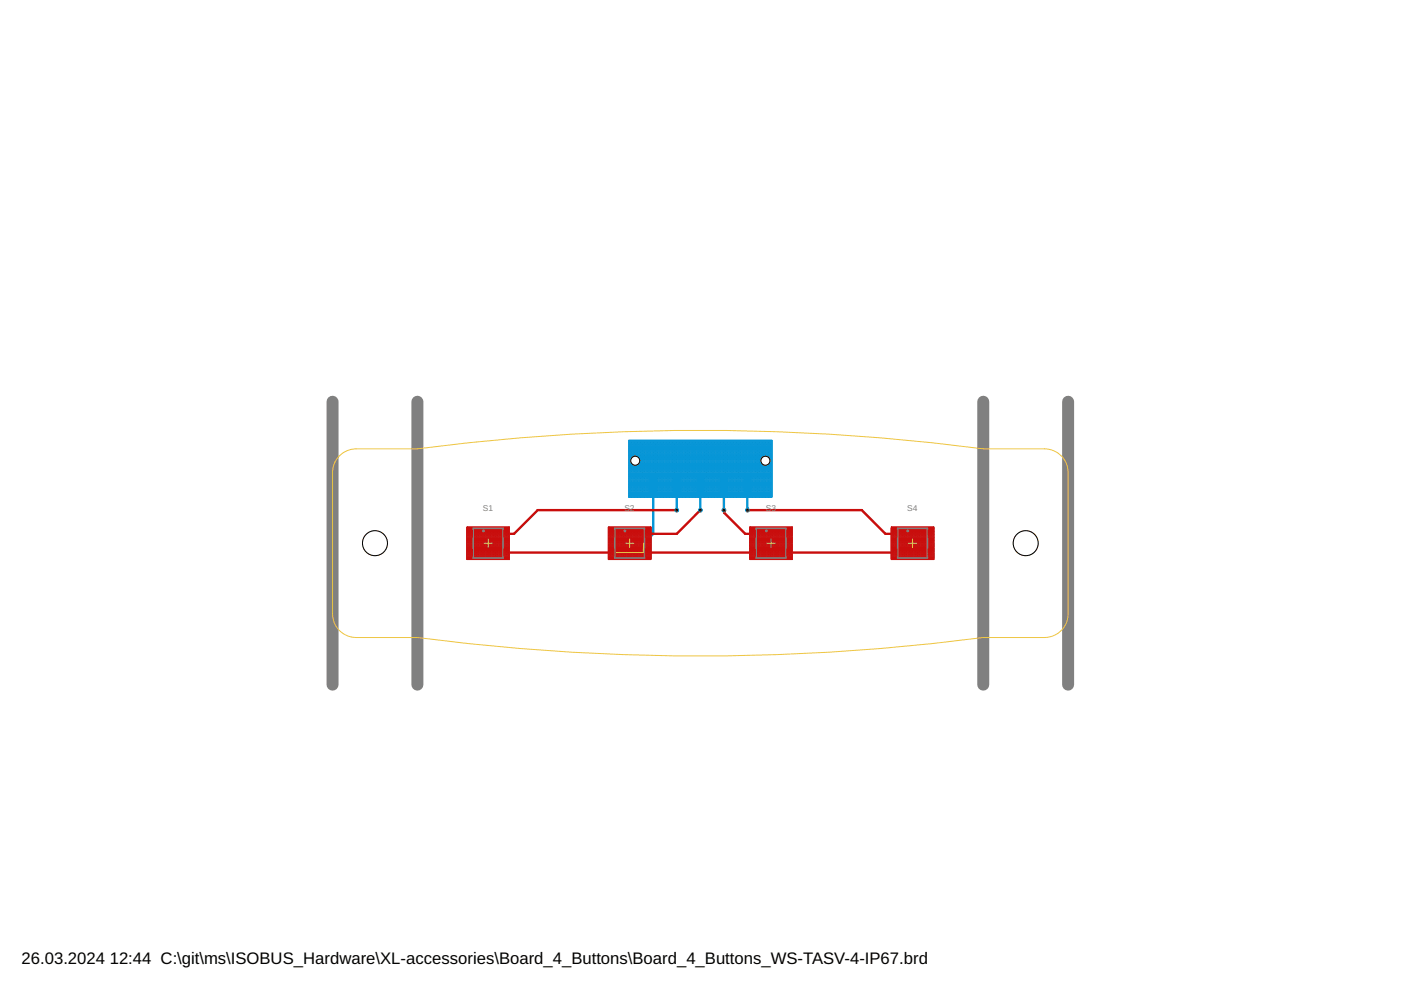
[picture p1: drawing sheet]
<svg xmlns="http://www.w3.org/2000/svg" width="297mm" height="210mm" viewBox="0 0 297 210" stroke-linecap="round" stroke-linejoin="round" font-family="sans-serif">
<defs><g id="words">
<g font-size="3.5">
<text x="4.6" y="204.3">26.03.2024</text>
<text x="23.3" y="204.3">12:44 C:\git\ms\ISOBUS_Hardware\XL-accessories\Board_4_Buttons\Board_4_Buttons_WS-TASV-4-IP67.brd</text>
</g>
<g font-size="1.8" fill="#808080">
<text x="102.4" y="108.3">S1</text>
<text x="132.4" y="108.3">S2</text>
<text x="162.4" y="108.3">S3</text>
<text x="192.4" y="108.3">S4</text>
</g>
</g></defs>
<path d="M147.5 97.7h2M148.5 96.7v2" fill="none" stroke="#afd134" stroke-width=".21"/>
<path d="M135.9 98.4v3.6h1.6M135.9 97v-3.4h25.2v3.4M136 93.7h25v8.2h-25zM161.1 98.4v3.6h-1.6M139.5 102h3M144.5 102h3M149.5 102h3M154.5 102h3" fill="none" stroke="#808080" stroke-width=".21"/>
<circle cx="137.2" cy="104.9" r=".3" fill="#808080" stroke="#808080" stroke-width=".21"/>
<g fill="#0696d7" stroke="#0696d7" stroke-width=".21">
<path d="M133.3 105.3l30.3 .1z"/>
<path d="M163.5 93.3l.1 12.1z"/>
<path d="M133.3 93.3l30.3 .1z"/>
<path d="M133.3 93.3l.1 12.1z"/>
<path d="M133.4 105.3l30.2 .1z"/>
<path d="M133.3 105.3h30.3z"/>
<path d="M133.3 105.2h30.3z"/>
<path d="M133.3 105.1l30.3 .1z"/>
<path d="M133.3 105.1h30.3z"/>
<path d="M133.3 105l30.3 .1z"/>
<path d="M133.4 104.9l30.2 .1z"/>
<path d="M133.3 104.8l30.3 .1z"/>
<path d="M133.3 104.8h30.3z"/>
<path d="M133.3 104.7l30.3 .1z"/>
<path d="M133.3 104.6l30.3 .1z"/>
<path d="M133.3 104.6h30.3z"/>
<path d="M133.3 104.5l30.3 .1z"/>
<path d="M133.3 104.4l30.3 .1z"/>
<path d="M133.4 104.4h30.2z"/>
<path d="M133.3 104.3l30.3 .1z"/>
<path d="M133.3 104.2l30.3 .1z"/>
<path d="M133.3 104.2h30.3z"/>
<path d="M133.3 104.1l30.3 .1z"/>
<path d="M133.3 104l30.3 .1z"/>
<path d="M133.3 103.9l30.3 .1z"/>
<path d="M133.3 103.9h30.3z"/>
<path d="M133.3 103.8l30.3 .1z"/>
<path d="M133.3 103.8h30.3z"/>
<path d="M133.3 103.7l30.3 .1z"/>
<path d="M133.3 103.6l30.3 .1z"/>
<path d="M133.3 103.5l30.3 .1z"/>
<path d="M133.3 103.5h30.3z"/>
<path d="M133.4 103.4l30.2 .1z"/>
<path d="M133.4 103.3l30.2 .1z"/>
<path d="M133.3 103.3h30.3z"/>
<path d="M133.3 103.2l30.3 .1z"/>
<path d="M133.3 103.1l30.3 .1z"/>
<path d="M133.3 103.1h30.3z"/>
<path d="M133.3 103l30.3 .1z"/>
<path d="M133.3 102.9l30.3 .1z"/>
<path d="M133.3 102.9h30.3z"/>
<path d="M133.3 102.8l30.3 .1z"/>
<path d="M133.3 102.7l30.3 .1z"/>
<path d="M133.3 102.7h30.3z"/>
<path d="M133.3 102.6l30.3 .1z"/>
<path d="M133.3 102.5l30.3 .1z"/>
<path d="M133.4 102.4l30.2 .1z"/>
<path d="M133.4 102.4h30.2z"/>
<path d="M133.3 102.3l30.3 .1z"/>
<path d="M133.3 102.3h30.3z"/>
<path d="M133.3 102.2l30.3 .1z"/>
<path d="M133.3 102.1l30.3 .1z"/>
<path d="M133.3 102l30.3 .1z"/>
<path d="M133.3 102h30.3z"/>
<path d="M133.3 101.9l30.3 .1z"/>
<path d="M133.3 101.9h30.3z"/>
<path d="M133.3 101.8h30.3z"/>
<path d="M133.3 101.7l30.3 .1z"/>
<path d="M133.3 101.6l30.3 .1z"/>
<path d="M133.3 101.6h30.3z"/>
<path d="M133.3 101.5l30.3 .1z"/>
<path d="M133.4 101.4l30.2 .1z"/>
<path d="M133.3 101.4h30.3z"/>
<path d="M133.3 101.3l30.3 .1z"/>
<path d="M133.3 101.2l30.3 .1z"/>
<path d="M133.3 101.2h30.3z"/>
<path d="M133.3 101.1l30.3 .1z"/>
<path d="M133.3 101l30.3 .1z"/>
<path d="M133.3 101h30.3z"/>
<path d="M133.4 100.9h30.2z"/>
<path d="M133.3 100.8l30.3 .1z"/>
<path d="M133.3 100.8h30.3z"/>
<path d="M133.3 100.7l30.3 .1z"/>
<path d="M133.3 100.6l30.3 .1z"/>
<path d="M133.3 100.5l30.3 .1z"/>
<path d="M133.4 100.5h30.2z"/>
<path d="M133.3 100.4l30.3 .1z"/>
<path d="M133.3 100.4h30.3z"/>
<path d="M133.3 100.3h30.3z"/>
<path d="M133.3 100.2l30.3 .1z"/>
<path d="M133.3 100.1l30.3 .1z"/>
<path d="M133.3 100.1h30.3z"/>
<path d="M133.3 100l30.3 .1z"/>
<path d="M133.4 99.9l30.2 .1z"/>
<path d="M133.3 99.9h30.3z"/>
<path d="M133.3 99.8l30.3 .1z"/>
<path d="M133.3 99.7l30.3 .1z"/>
<path d="M133.3 99.7h30.3z"/>
<path d="M133.3 99.6l30.3 .1z"/>
<path d="M133.4 99.5l30.2 .1z"/>
<path d="M133.3 99.5h30.3z"/>
<path d="M133.3 99.4l30.3 .1z"/>
<path d="M133.3 99.3l30.3 .1z"/>
<path d="M133.3 99.3h30.3z"/>
<path d="M133.3 99.2l30.3 .1z"/>
<path d="M133.3 99.1l30.3 .1z"/>
<path d="M133.3 99l30.3 .1z"/>
<path d="M133.4 99h30.2z"/>
<path d="M133.3 98.9l30.3 .1z"/>
<path d="M133.3 98.8l30.3 .1z"/>
<path d="M133.3 98.8h30.3z"/>
<path d="M133.3 98.7l30.3 .1z"/>
<path d="M133.3 98.6l30.3 .1z"/>
<path d="M133.4 98.6h30.2z"/>
<path d="M133.3 98.5l30.3 .1z"/>
<path d="M133.3 98.4l30.3 .1z"/>
<path d="M133.3 98.4h30.3z"/>
<path d="M133.3 98.3l30.3 .1z"/>
<path d="M133.3 98.2l30.3 .1z"/>
<path d="M133.3 98.2h30.3z"/>
<path d="M133.3 98.1h30.3z"/>
<path d="M133.4 98l30.2 .1z"/>
<path d="M133.3 98h30.3z"/>
<path d="M133.3 97.9l30.3 .1z"/>
<path d="M133.3 97.8l30.3 .1z"/>
<path d="M133.3 97.7l30.3 .1z"/>
<path d="M133.3 97.7h30.3z"/>
<path d="M133.4 97.6l30.2 .1z"/>
<path d="M133.3 97.5l30.3 .1z"/>
<path d="M133.3 97.5h30.3z"/>
<path d="M133.3 97.4l30.3 .1z"/>
<path d="M133.3 97.3l30.3 .1z"/>
<path d="M133.3 97.3h30.3z"/>
<path d="M133.3 97.2l30.3 .1z"/>
<path d="M133.3 97.1l30.3 .1z"/>
<path d="M133.4 97l30.2 .1z"/>
<path d="M133.3 97l30.3 .1z"/>
<path d="M133.3 96.9l30.3 .1z"/>
<path d="M133.3 96.9h30.3z"/>
<path d="M133.3 96.8l30.3 .1z"/>
<path d="M133.3 96.7l30.3 .1z"/>
<path d="M133.4 96.6l30.2 .1z"/>
<path d="M133.3 96.6h30.3z"/>
<path d="M133.3 96.5l30.3 .1z"/>
<path d="M133.3 96.5h30.3z"/>
<path d="M133.3 96.4l30.3 .1z"/>
<path d="M133.3 96.3l30.3 .1z"/>
<path d="M133.3 96.2l30.3 .1z"/>
<path d="M133.3 96.2h30.3z"/>
<path d="M133.4 96.1l30.2 .1z"/>
<path d="M133.3 96.1h30.3z"/>
<path d="M133.3 96h30.3z"/>
<path d="M133.3 95.9l30.3 .1z"/>
<path d="M133.3 95.8l30.3 .1z"/>
<path d="M133.3 95.8h30.3z"/>
<path d="M133.3 95.7l30.3 .1z"/>
<path d="M133.3 95.6l30.3 .1z"/>
<path d="M133.3 95.6h30.3z"/>
<path d="M133.3 95.5l30.3 .1z"/>
<path d="M133.3 95.4l30.3 .1z"/>
<path d="M133.3 95.4h30.3z"/>
<path d="M133.3 95.3l30.3 .1z"/>
<path d="M133.3 95.2l30.3 .1z"/>
<path d="M133.4 95.1l30.2 .1z"/>
<path d="M133.4 95.1h30.2z"/>
<path d="M133.3 95l30.3 .1z"/>
<path d="M133.3 95h30.3z"/>
<path d="M133.3 94.9l30.3 .1z"/>
<path d="M133.3 94.8l30.3 .1z"/>
<path d="M133.3 94.7l30.3 .1z"/>
<path d="M133.3 94.7h30.3z"/>
<path d="M133.3 94.6l30.3 .1z"/>
<path d="M133.3 94.6h30.3z"/>
<path d="M133.3 94.5h30.3z"/>
<path d="M133.3 94.4l30.3 .1z"/>
<path d="M133.3 94.3l30.3 .1z"/>
<path d="M133.3 94.3h30.3z"/>
<path d="M133.4 94.2l30.2 .1z"/>
<path d="M133.4 94.1l30.2 .1z"/>
<path d="M133.3 94.1h30.3z"/>
<path d="M133.3 94l30.3 .1z"/>
<path d="M133.3 93.9l30.3 .1z"/>
<path d="M133.3 93.9h30.3z"/>
<path d="M133.3 93.8l30.3 .1z"/>
<path d="M133.3 93.7l30.3 .1z"/>
<path d="M133.3 93.7h30.3z"/>
<path d="M133.3 93.6l30.3 .1z"/>
<path d="M133.3 93.5l30.3 .1z"/>
<path d="M133.3 93.5h30.3z"/>
<path d="M133.3 93.4l30.3 .1z"/>
<path d="M137.8 100.6h1.4v4.5h-1.4z"/>
<path d="M142.8 100.6h1.4v4.5h-1.4z"/>
<path d="M147.8 100.6h1.4v4.5h-1.4z"/>
<path d="M152.8 100.6h1.4v4.5h-1.4z"/>
<path d="M157.8 100.6h1.4v4.5h-1.4z"/>
</g>
<path d="M138.5 102.8v10.4l-2 2M143.5 102.8v5.4M148.5 102.8v5.4M153.5 102.8v5.4M158.5 102.8v5.4" fill="none" stroke="#0696d7" stroke-width=".51"/>
<circle cx="136.5" cy="115.2" r=".38" fill="#0dab76" stroke="#0dab76" stroke-width=".21"/>
<circle cx="136.5" cy="115.2" r=".17" fill="#fff" stroke="#000" stroke-width=".21"/>
<circle cx="143.5" cy="108.2" r=".38" fill="#0dab76" stroke="#0dab76" stroke-width=".21"/>
<circle cx="143.5" cy="108.2" r=".17" fill="#fff" stroke="#000" stroke-width=".21"/>
<circle cx="148.5" cy="108.2" r=".38" fill="#0dab76" stroke="#0dab76" stroke-width=".21"/>
<circle cx="148.5" cy="108.2" r=".17" fill="#fff" stroke="#000" stroke-width=".21"/>
<circle cx="153.5" cy="108.2" r=".38" fill="#0dab76" stroke="#0dab76" stroke-width=".21"/>
<circle cx="153.5" cy="108.2" r=".17" fill="#fff" stroke="#000" stroke-width=".21"/>
<circle cx="158.5" cy="108.2" r=".38" fill="#0dab76" stroke="#0dab76" stroke-width=".21"/>
<circle cx="158.5" cy="108.2" r=".17" fill="#fff" stroke="#000" stroke-width=".21"/>
<g fill="#c90d0c" stroke="#c90d0c" stroke-width=".21">
<path d="M99.3 112.7h2.7v1h-2.7z"/>
<path d="M99.3 116.6h2.7v1.1h-2.7z"/>
<path d="M105 116.6h2.7v1.1h-2.7z"/>
<path d="M105 112.7h2.7v1h-2.7z"/>
<path d="M129.2 112.7h2.8v1h-2.8z"/>
<path d="M129.2 116.6h2.8v1.1h-2.8z"/>
<path d="M135 116.6h2.7v1.1h-2.7z"/>
<path d="M135 112.7h2.7v1h-2.7z"/>
<path d="M159.2 112.7h2.8v1h-2.8z"/>
<path d="M159.2 116.6h2.8v1.1h-2.8z"/>
<path d="M165 116.6h2.7v1.1h-2.7z"/>
<path d="M165 112.7h2.7v1h-2.7z"/>
<path d="M189.2 112.7h2.8v1h-2.8z"/>
<path d="M189.2 116.6h2.8v1.1h-2.8z"/>
<path d="M195 116.6h2.7v1.1h-2.7z"/>
<path d="M195 112.7h2.7v1h-2.7z"/>
</g>
<path d="M100.6 117.2h30M136.4 117.2h59.9M143.5 108.2h-29.5l-5 5h-8.4M148.5 108.2l-5 5h-12.9M153.5 108.2l.1 .6 4.4 4.4h8.3M158.5 108.2h24.2l5 5h8.6" fill="none" stroke="#c90d0c" stroke-width=".51"/>
<circle cx="136.5" cy="115.2" r=".38" fill="#0dab76" stroke="#0dab76" stroke-width=".21"/>
<circle cx="136.5" cy="115.2" r=".17" fill="#fff" stroke="#000" stroke-width=".21"/>
<circle cx="143.5" cy="108.2" r=".38" fill="#0dab76" stroke="#0dab76" stroke-width=".21"/>
<circle cx="143.5" cy="108.2" r=".17" fill="#fff" stroke="#000" stroke-width=".21"/>
<circle cx="148.5" cy="108.2" r=".38" fill="#0dab76" stroke="#0dab76" stroke-width=".21"/>
<circle cx="148.5" cy="108.2" r=".17" fill="#fff" stroke="#000" stroke-width=".21"/>
<circle cx="153.5" cy="108.2" r=".38" fill="#0dab76" stroke="#0dab76" stroke-width=".21"/>
<circle cx="153.5" cy="108.2" r=".17" fill="#fff" stroke="#000" stroke-width=".21"/>
<circle cx="158.5" cy="108.2" r=".38" fill="#0dab76" stroke="#0dab76" stroke-width=".21"/>
<circle cx="158.5" cy="108.2" r=".17" fill="#fff" stroke="#000" stroke-width=".21"/>
<g fill="#c90d0c" stroke="#c90d0c" stroke-width=".21">
<path d="M99 111.7l9 .1z"/>
<path d="M107.9 111.7l.1 6.9z"/>
<path d="M99 118.6h9z"/>
<path d="M99 111.7l.1 6.9z"/>
<path d="M99 118.5l9 .1z"/>
<path d="M99 118.4l9 .1z"/>
<path d="M99 118.3l9 .1z"/>
<path d="M99 118.3h9z"/>
<path d="M99 118.2l9 .1z"/>
<path d="M99 118.2h9z"/>
<path d="M99 118.1l9 .1z"/>
<path d="M99 118l9 .1z"/>
<path d="M99 117.9l9 .1z"/>
<path d="M99 117.9h9z"/>
<path d="M99 117.8l9 .1z"/>
<path d="M99 117.7l9 .1z"/>
<path d="M99 117.7h9z"/>
<path d="M99 117.6l9 .1z"/>
<path d="M99 117.5l9 .1z"/>
<path d="M99 117.5h9z"/>
<path d="M99 117.4l9 .1z"/>
<path d="M99 117.3l9 .1z"/>
<path d="M99 117.3h9z"/>
<path d="M99 117.2l9 .1z"/>
<path d="M99 117.1l9 .1z"/>
<path d="M99 117.1h9z"/>
<path d="M99 117l9 .1z"/>
<path d="M99 116.9l9 .1z"/>
<path d="M99 116.9h9z"/>
<path d="M99 116.8h9z"/>
<path d="M99 116.7l9 .1z"/>
<path d="M99 116.6l9 .1z"/>
<path d="M99 116.6h9z"/>
<path d="M99 116.5l9 .1z"/>
<path d="M99 116.4l9 .1z"/>
<path d="M99 116.4h9z"/>
<path d="M99 116.3l9 .1z"/>
<path d="M99 116.2l9 .1z"/>
<path d="M99 116.2h9z"/>
<path d="M99 116.1l9 .1z"/>
<path d="M99 116l9 .1z"/>
<path d="M99 116h9z"/>
<path d="M99 115.9l9 .1z"/>
<path d="M99 115.8l9 .1z"/>
<path d="M99 115.8h9z"/>
<path d="M99 115.7l9 .1z"/>
<path d="M99 115.6l9 .1z"/>
<path d="M99 115.5l9 .1z"/>
<path d="M99 115.5h9z"/>
<path d="M99 115.4l9 .1z"/>
<path d="M99 115.4h9z"/>
<path d="M99 115.3h9z"/>
<path d="M99 115.2l9 .1z"/>
<path d="M99 115.1l9 .1z"/>
<path d="M99 115.1h9z"/>
<path d="M99 115l9 .1z"/>
<path d="M99 114.9l9 .1z"/>
<path d="M99 114.9h9z"/>
<path d="M99 114.8l9 .1z"/>
<path d="M99 114.7l9 .1z"/>
<path d="M99 114.7h9z"/>
<path d="M99 114.6l9 .1z"/>
<path d="M99 114.5l9 .1z"/>
<path d="M99 114.5h9z"/>
<path d="M99 114.4l9 .1z"/>
<path d="M99 114.3l9 .1z"/>
<path d="M99 114.3h9z"/>
<path d="M99 114.2l9 .1z"/>
<path d="M99 114.1l9 .1z"/>
<path d="M99 114l9 .1z"/>
<path d="M99 114h9z"/>
<path d="M99 113.9l9 .1z"/>
<path d="M99 113.9h9z"/>
<path d="M99 113.8l9 .1z"/>
<path d="M99 113.7l9 .1z"/>
<path d="M99 113.6l9 .1z"/>
<path d="M99 113.6h9z"/>
<path d="M99 113.5l9 .1z"/>
<path d="M99 113.4l9 .1z"/>
<path d="M99 113.4h9z"/>
<path d="M99 113.3l9 .1z"/>
<path d="M99 113.2l9 .1z"/>
<path d="M99 113.2h9z"/>
<path d="M99 113.1l9 .1z"/>
<path d="M99 113l9 .1z"/>
<path d="M99 113h9z"/>
<path d="M99 112.9l9 .1z"/>
<path d="M99 112.8l9 .1z"/>
<path d="M99 112.8h9z"/>
<path d="M99 112.7l9 .1z"/>
<path d="M99 112.6l9 .1z"/>
<path d="M99 112.6h9z"/>
<path d="M99 112.5h9z"/>
<path d="M99 112.4l9 .1z"/>
<path d="M99 112.4h9z"/>
<path d="M99 112.3l9 .1z"/>
<path d="M99 112.2l9 .1z"/>
<path d="M99 112.1l9 .1z"/>
<path d="M99 112.1h9z"/>
<path d="M99 112l9 .1z"/>
<path d="M99 112h9z"/>
<path d="M99 111.9h9z"/>
<path d="M99 111.8l9 .1z"/>
<path d="M129 111.7l9 .1z"/>
<path d="M137.9 111.7l.1 6.9z"/>
<path d="M129 118.6h9z"/>
<path d="M129 111.7l.1 6.9z"/>
<path d="M129 118.5l9 .1z"/>
<path d="M129 118.4l9 .1z"/>
<path d="M129 118.3l9 .1z"/>
<path d="M129 118.3h9z"/>
<path d="M129 118.2l9 .1z"/>
<path d="M129 118.2h9z"/>
<path d="M129 118.1l9 .1z"/>
<path d="M129 118l9 .1z"/>
<path d="M129 117.9l9 .1z"/>
<path d="M129 117.9h9z"/>
<path d="M129 117.8l9 .1z"/>
<path d="M129 117.7l9 .1z"/>
<path d="M129 117.7h9z"/>
<path d="M129 117.6l9 .1z"/>
<path d="M129 117.5l9 .1z"/>
<path d="M129 117.5h9z"/>
<path d="M129 117.4l9 .1z"/>
<path d="M129 117.3l9 .1z"/>
<path d="M129 117.3h9z"/>
<path d="M129 117.2l9 .1z"/>
<path d="M129 117.1l9 .1z"/>
<path d="M129 117.1h9z"/>
<path d="M129 117l9 .1z"/>
<path d="M129 116.9l9 .1z"/>
<path d="M129 116.9h9z"/>
<path d="M129 116.8h9z"/>
<path d="M129 116.7l9 .1z"/>
<path d="M129 116.6l9 .1z"/>
<path d="M129 116.6h9z"/>
<path d="M129 116.5l9 .1z"/>
<path d="M129 116.4l9 .1z"/>
<path d="M129 116.4h9z"/>
<path d="M129 116.3l9 .1z"/>
<path d="M129 116.2l9 .1z"/>
<path d="M129 116.2h9z"/>
<path d="M129 116.1l9 .1z"/>
<path d="M129 116l9 .1z"/>
<path d="M129 116h9z"/>
<path d="M129 115.9l9 .1z"/>
<path d="M129 115.8l9 .1z"/>
<path d="M129 115.8h9z"/>
<path d="M129 115.7l9 .1z"/>
<path d="M129 115.6l9 .1z"/>
<path d="M129 115.5l9 .1z"/>
<path d="M129 115.5h9z"/>
<path d="M129 115.4l9 .1z"/>
<path d="M129 115.4h9z"/>
<path d="M129 115.3h9z"/>
<path d="M129 115.2l9 .1z"/>
<path d="M129 115.1l9 .1z"/>
<path d="M129 115.1h9z"/>
<path d="M129 115l9 .1z"/>
<path d="M129 114.9l9 .1z"/>
<path d="M129 114.9h9z"/>
<path d="M129 114.8l9 .1z"/>
<path d="M129 114.7l9 .1z"/>
<path d="M129 114.7h9z"/>
<path d="M129 114.6l9 .1z"/>
<path d="M129 114.5l9 .1z"/>
<path d="M129 114.5h9z"/>
<path d="M129 114.4l9 .1z"/>
<path d="M129 114.3l9 .1z"/>
<path d="M129 114.3h9z"/>
<path d="M129 114.2l9 .1z"/>
<path d="M129 114.1l9 .1z"/>
<path d="M129 114l9 .1z"/>
<path d="M129 114h9z"/>
<path d="M129 113.9l9 .1z"/>
<path d="M129 113.9h9z"/>
<path d="M129 113.8l9 .1z"/>
<path d="M129 113.7l9 .1z"/>
<path d="M129 113.6l9 .1z"/>
<path d="M129 113.6h9z"/>
<path d="M129 113.5l9 .1z"/>
<path d="M129 113.4l9 .1z"/>
<path d="M129 113.4h9z"/>
<path d="M129 113.3l9 .1z"/>
<path d="M129 113.2l9 .1z"/>
<path d="M129 113.2h9z"/>
<path d="M129 113.1l9 .1z"/>
<path d="M129 113l9 .1z"/>
<path d="M129 113h9z"/>
<path d="M129 112.9l9 .1z"/>
<path d="M129 112.8l9 .1z"/>
<path d="M129 112.8h9z"/>
<path d="M129 112.7l9 .1z"/>
<path d="M129 112.6l9 .1z"/>
<path d="M129 112.6h9z"/>
<path d="M129 112.5h9z"/>
<path d="M129 112.4l9 .1z"/>
<path d="M129 112.4h9z"/>
<path d="M129 112.3l9 .1z"/>
<path d="M129 112.2l9 .1z"/>
<path d="M129 112.1l9 .1z"/>
<path d="M129 112.1h9z"/>
<path d="M129 112l9 .1z"/>
<path d="M129 112h9z"/>
<path d="M129 111.9h9z"/>
<path d="M129 111.8l9 .1z"/>
<path d="M159 111.7l9 .1z"/>
<path d="M167.9 111.7l.1 6.9z"/>
<path d="M159 118.6h9z"/>
<path d="M159 111.7l.1 6.9z"/>
<path d="M159 118.5l9 .1z"/>
<path d="M159 118.4l9 .1z"/>
<path d="M159 118.3l9 .1z"/>
<path d="M159 118.3h9z"/>
<path d="M159 118.2l9 .1z"/>
<path d="M159 118.2h9z"/>
<path d="M159 118.1l9 .1z"/>
<path d="M159 118l9 .1z"/>
<path d="M159 117.9l9 .1z"/>
<path d="M159 117.9h9z"/>
<path d="M159 117.8l9 .1z"/>
<path d="M159 117.7l9 .1z"/>
<path d="M159 117.7h9z"/>
<path d="M159 117.6l9 .1z"/>
<path d="M159 117.5l9 .1z"/>
<path d="M159 117.5h9z"/>
<path d="M159 117.4l9 .1z"/>
<path d="M159 117.3l9 .1z"/>
<path d="M159 117.3h9z"/>
<path d="M159 117.2l9 .1z"/>
<path d="M159 117.1l9 .1z"/>
<path d="M159 117.1h9z"/>
<path d="M159 117l9 .1z"/>
<path d="M159 116.9l9 .1z"/>
<path d="M159 116.9h9z"/>
<path d="M159 116.8h9z"/>
<path d="M159 116.7l9 .1z"/>
<path d="M159 116.6l9 .1z"/>
<path d="M159 116.6h9z"/>
<path d="M159 116.5l9 .1z"/>
<path d="M159 116.4l9 .1z"/>
<path d="M159 116.4h9z"/>
<path d="M159 116.3l9 .1z"/>
<path d="M159 116.2l9 .1z"/>
<path d="M159 116.2h9z"/>
<path d="M159 116.1l9 .1z"/>
<path d="M159 116l9 .1z"/>
<path d="M159 116h9z"/>
<path d="M159 115.9l9 .1z"/>
<path d="M159 115.8l9 .1z"/>
<path d="M159 115.8h9z"/>
<path d="M159 115.7l9 .1z"/>
<path d="M159 115.6l9 .1z"/>
<path d="M159 115.5l9 .1z"/>
<path d="M159 115.5h9z"/>
<path d="M159 115.4l9 .1z"/>
<path d="M159 115.4h9z"/>
<path d="M159 115.3h9z"/>
<path d="M159 115.2l9 .1z"/>
<path d="M159 115.1l9 .1z"/>
<path d="M159 115.1h9z"/>
<path d="M159 115l9 .1z"/>
<path d="M159 114.9l9 .1z"/>
<path d="M159 114.9h9z"/>
<path d="M159 114.8l9 .1z"/>
<path d="M159 114.7l9 .1z"/>
<path d="M159 114.7h9z"/>
<path d="M159 114.6l9 .1z"/>
<path d="M159 114.5l9 .1z"/>
<path d="M159 114.5h9z"/>
<path d="M159 114.4l9 .1z"/>
<path d="M159 114.3l9 .1z"/>
<path d="M159 114.3h9z"/>
<path d="M159 114.2l9 .1z"/>
<path d="M159 114.1l9 .1z"/>
<path d="M159 114l9 .1z"/>
<path d="M159 114h9z"/>
<path d="M159 113.9l9 .1z"/>
<path d="M159 113.9h9z"/>
<path d="M159 113.8l9 .1z"/>
<path d="M159 113.7l9 .1z"/>
<path d="M159 113.6l9 .1z"/>
<path d="M159 113.6h9z"/>
<path d="M159 113.5l9 .1z"/>
<path d="M159 113.4l9 .1z"/>
<path d="M159 113.4h9z"/>
<path d="M159 113.3l9 .1z"/>
<path d="M159 113.2l9 .1z"/>
<path d="M159 113.2h9z"/>
<path d="M159 113.1l9 .1z"/>
<path d="M159 113l9 .1z"/>
<path d="M159 113h9z"/>
<path d="M159 112.9l9 .1z"/>
<path d="M159 112.8l9 .1z"/>
<path d="M159 112.8h9z"/>
<path d="M159 112.7l9 .1z"/>
<path d="M159 112.6l9 .1z"/>
<path d="M159 112.6h9z"/>
<path d="M159 112.5h9z"/>
<path d="M159 112.4l9 .1z"/>
<path d="M159 112.4h9z"/>
<path d="M159 112.3l9 .1z"/>
<path d="M159 112.2l9 .1z"/>
<path d="M159 112.1l9 .1z"/>
<path d="M159 112.1h9z"/>
<path d="M159 112l9 .1z"/>
<path d="M159 112h9z"/>
<path d="M159 111.9h9z"/>
<path d="M159 111.8l9 .1z"/>
<path d="M189 111.7l9 .1z"/>
<path d="M197.9 111.7l.1 6.9z"/>
<path d="M189 118.6h9z"/>
<path d="M189 111.7l.1 6.9z"/>
<path d="M189 118.5l9 .1z"/>
<path d="M189 118.4l9 .1z"/>
<path d="M189 118.3l9 .1z"/>
<path d="M189 118.3h9z"/>
<path d="M189 118.2l9 .1z"/>
<path d="M189 118.2h9z"/>
<path d="M189 118.1l9 .1z"/>
<path d="M189 118l9 .1z"/>
<path d="M189 117.9l9 .1z"/>
<path d="M189 117.9h9z"/>
<path d="M189 117.8l9 .1z"/>
<path d="M189 117.7l9 .1z"/>
<path d="M189 117.7h9z"/>
<path d="M189 117.6l9 .1z"/>
<path d="M189 117.5l9 .1z"/>
<path d="M189 117.5h9z"/>
<path d="M189 117.4l9 .1z"/>
<path d="M189 117.3l9 .1z"/>
<path d="M189 117.3h9z"/>
<path d="M189 117.2l9 .1z"/>
<path d="M189 117.1l9 .1z"/>
<path d="M189 117.1h9z"/>
<path d="M189 117l9 .1z"/>
<path d="M189 116.9l9 .1z"/>
<path d="M189 116.9h9z"/>
<path d="M189 116.8h9z"/>
<path d="M189 116.7l9 .1z"/>
<path d="M189 116.6l9 .1z"/>
<path d="M189 116.6h9z"/>
<path d="M189 116.5l9 .1z"/>
<path d="M189 116.4l9 .1z"/>
<path d="M189 116.4h9z"/>
<path d="M189 116.3l9 .1z"/>
<path d="M189 116.2l9 .1z"/>
<path d="M189 116.2h9z"/>
<path d="M189 116.1l9 .1z"/>
<path d="M189 116l9 .1z"/>
<path d="M189 116h9z"/>
<path d="M189 115.9l9 .1z"/>
<path d="M189 115.8l9 .1z"/>
<path d="M189 115.8h9z"/>
<path d="M189 115.7l9 .1z"/>
<path d="M189 115.6l9 .1z"/>
<path d="M189 115.5l9 .1z"/>
<path d="M189 115.5h9z"/>
<path d="M189 115.4l9 .1z"/>
<path d="M189 115.4h9z"/>
<path d="M189 115.3h9z"/>
<path d="M189 115.2l9 .1z"/>
<path d="M189 115.1l9 .1z"/>
<path d="M189 115.1h9z"/>
<path d="M189 115l9 .1z"/>
<path d="M189 114.9l9 .1z"/>
<path d="M189 114.9h9z"/>
<path d="M189 114.8l9 .1z"/>
<path d="M189 114.7l9 .1z"/>
<path d="M189 114.7h9z"/>
<path d="M189 114.6l9 .1z"/>
<path d="M189 114.5l9 .1z"/>
<path d="M189 114.5h9z"/>
<path d="M189 114.4l9 .1z"/>
<path d="M189 114.3l9 .1z"/>
<path d="M189 114.3h9z"/>
<path d="M189 114.2l9 .1z"/>
<path d="M189 114.1l9 .1z"/>
<path d="M189 114l9 .1z"/>
<path d="M189 114h9z"/>
<path d="M189 113.9l9 .1z"/>
<path d="M189 113.9h9z"/>
<path d="M189 113.8l9 .1z"/>
<path d="M189 113.7l9 .1z"/>
<path d="M189 113.6l9 .1z"/>
<path d="M189 113.6h9z"/>
<path d="M189 113.5l9 .1z"/>
<path d="M189 113.4l9 .1z"/>
<path d="M189 113.4h9z"/>
<path d="M189 113.3l9 .1z"/>
<path d="M189 113.2l9 .1z"/>
<path d="M189 113.2h9z"/>
<path d="M189 113.1l9 .1z"/>
<path d="M189 113l9 .1z"/>
<path d="M189 113h9z"/>
<path d="M189 112.9l9 .1z"/>
<path d="M189 112.8l9 .1z"/>
<path d="M189 112.8h9z"/>
<path d="M189 112.7l9 .1z"/>
<path d="M189 112.6l9 .1z"/>
<path d="M189 112.6h9z"/>
<path d="M189 112.5h9z"/>
<path d="M189 112.4l9 .1z"/>
<path d="M189 112.4h9z"/>
<path d="M189 112.3l9 .1z"/>
<path d="M189 112.2l9 .1z"/>
<path d="M189 112.1l9 .1z"/>
<path d="M189 112.1h9z"/>
<path d="M189 112l9 .1z"/>
<path d="M189 112h9z"/>
<path d="M189 111.9h9z"/>
<path d="M189 111.8l9 .1z"/>
</g>
<path d="M70.5 85.2v60M88.5 85.2v60M208.5 85.2v60M226.5 85.2v60" fill="none" stroke="#808080" stroke-width="2.5"/>
<g fill="none" stroke="#808080" stroke-width=".21">
<path d="M100.3 112.3v-.3h6.4v.3M100.3 114.1v2.2M100.3 118.1v.3h6.4v-.3M100.4 112.1h6.2v6.2h-6.2zM106.7 114.1v2.2M130.3 112.3v-.3h6.4v.3M130.3 118.1v.3h6.4v-.3M130.3 114.1v2.2M130.4 112.1h6.2v6.2h-6.2zM136.7 114.1v2.2M160.3 112.3v-.3h6.4v.3M160.3 118.1v.3h6.4v-.3"/>
<path d="M160.3 114.1v2.2M160.4 112.1h6.2v6.2h-6.2zM166.7 114.1v2.2M190.3 112.3v-.3h6.4v.3M190.3 118.1v.3h6.4v-.3M190.3 114.1v2.2M190.4 112.1h6.2v6.2h-6.2zM196.7 114.1v2.2"/>
</g>
<g fill="#808080" stroke="#808080" stroke-width=".21">
<path d="M102.4 112.4h.2v.3h-.2z" fill-rule="evenodd"/>
<path d="M132.4 112.4h.2v.3h-.2z" fill-rule="evenodd"/>
<path d="M162.3 112.4h.3v.3h-.3z" fill-rule="evenodd"/>
<path d="M192.3 112.4h.3v.3h-.3z" fill-rule="evenodd"/>
</g>
<path d="M102.6 115.2h1.8M103.5 114.3v1.8M132.6 115.2h1.8M133.5 114.3v1.8M162.6 115.2h1.8M163.5 114.3v1.8M192.6 115.2h1.8M193.5 114.3v1.8" fill="none" stroke="#afd134" stroke-width=".21"/>
<path d="M136.5 115.2l-.1 2h-5.8" fill="none" stroke="#c8c832" stroke-width=".21"/>
<g fill="none" stroke="#eec643" stroke-width=".21">
<path d="M88.5 95.2h-13a5 5 0 0 0-5 5v30a5 5 0 0 0 5 5h13M208.5 95.2h13a5 5 0 0 1 5 5v30a5 5 0 0 1-5 5h-13"/>
<circle cx="79.5" cy="115.2" r="2.65"/>
</g>
<circle cx="79.5" cy="115.2" r="2.65" fill="#fff" stroke="#000" stroke-width=".21"/>
<circle cx="217.5" cy="115.2" r="2.65" fill="none" stroke="#eec643" stroke-width=".21"/>
<circle cx="217.5" cy="115.2" r="2.65" fill="#fff" stroke="#000" stroke-width=".21"/>
<g fill="none" stroke="#eec643" stroke-width=".21">
<path d="M88.5 95.2a460.1 460.1 0 0 1 120 0M88.5 135.2a460.1 460.1 0 0 0 120 0"/>
<circle cx="134.7" cy="97.7" r=".95"/>
</g>
<circle cx="134.7" cy="97.7" r=".95" fill="#fff" stroke="#000" stroke-width=".21"/>
<circle cx="162.3" cy="97.7" r=".95" fill="none" stroke="#eec643" stroke-width=".21"/>
<circle cx="162.3" cy="97.7" r=".95" fill="#fff" stroke="#000" stroke-width=".21"/>
<use href="#words"/>
</svg>
